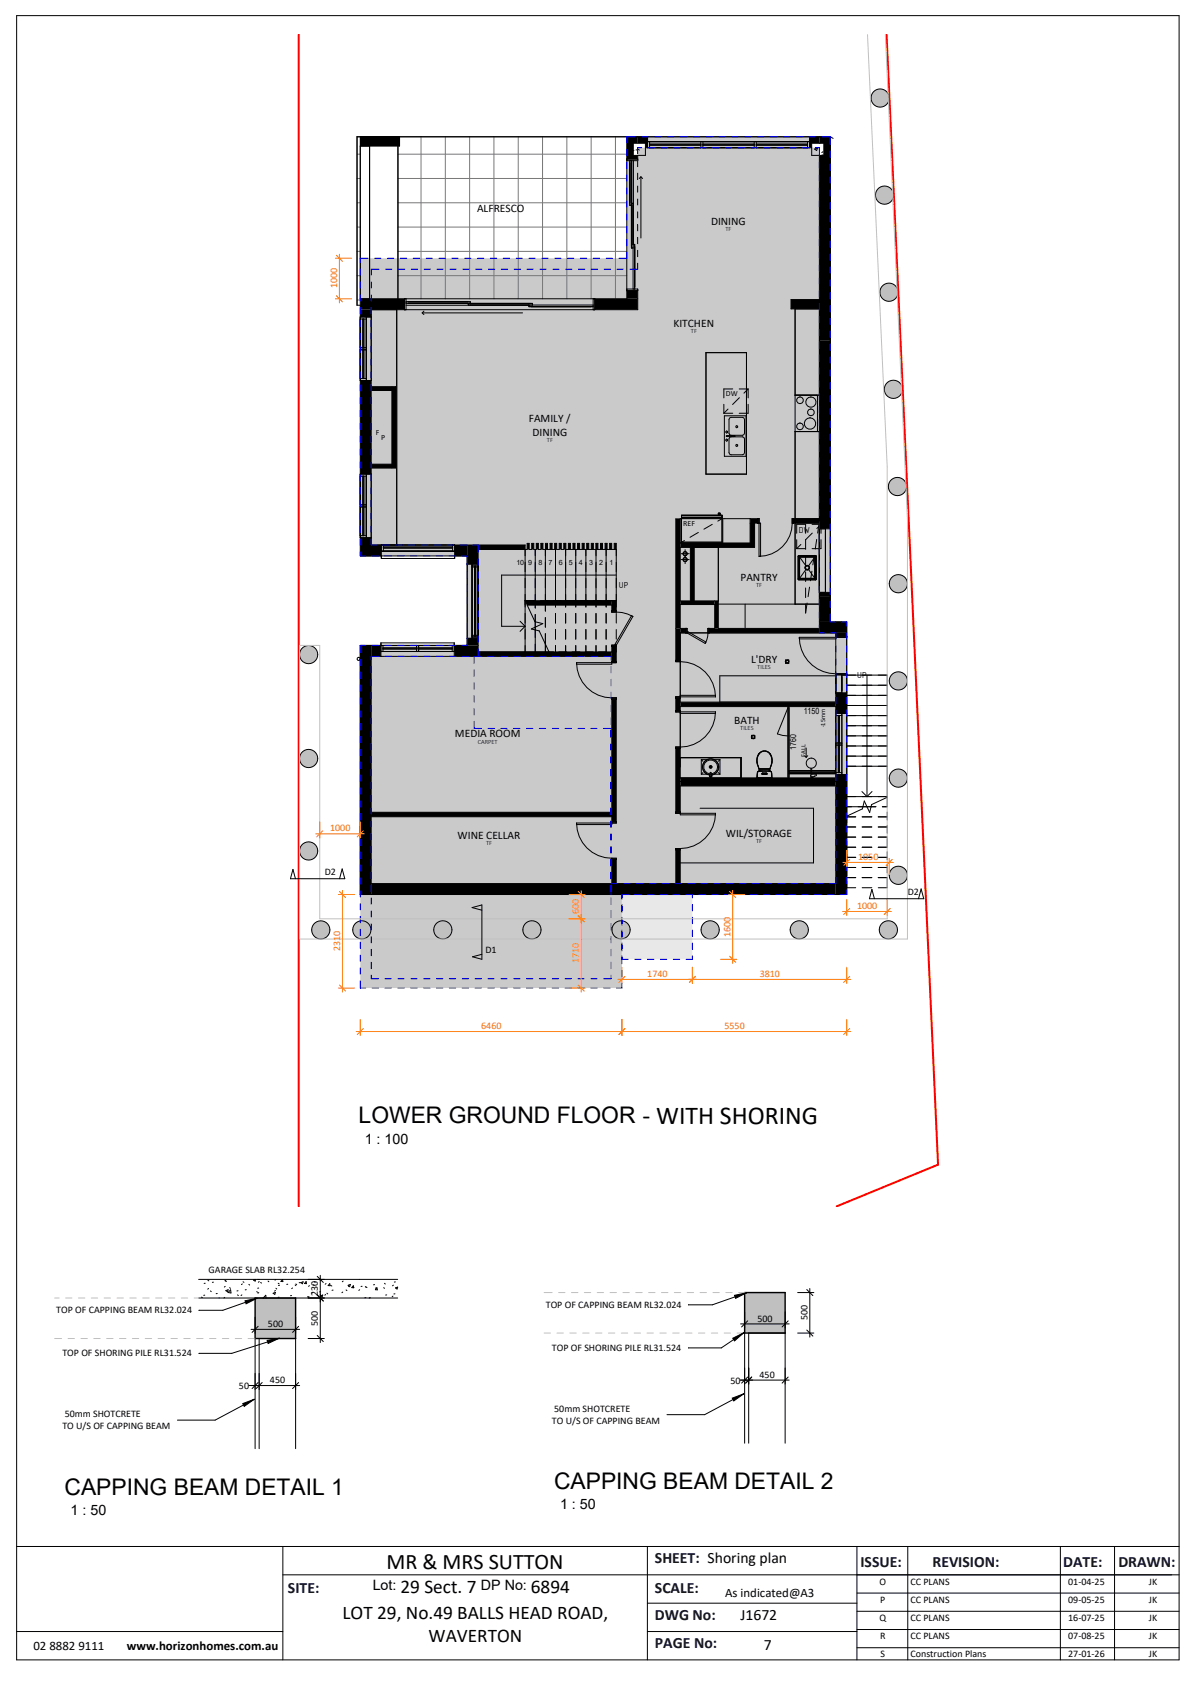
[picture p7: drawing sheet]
<svg xmlns="http://www.w3.org/2000/svg" width="297mm" height="420mm" viewBox="0 0 297 420" stroke-linecap="round" stroke-linejoin="round" font-family="sans-serif">
<defs><g id="words">
<text font-size="6.3" x="158.6" y="277.5">- WITH SHORING</text>
<g font-size="5.6">
<text x="88.5" y="277.4">LOWER GROUND FLOOR</text>
<text x="15.9" y="369">CAPPING BEAM DETAIL 1</text>
<text x="136.8" y="367.7">CAPPING BEAM DETAIL 2</text>
</g>
<text font-size="5.5" x="95.4" y="387.3">MR &amp; MRS SUTTON</text>
<g font-size="4.8">
<text x="98.9" y="393.2">29 Sect. 7</text>
<text x="131.1" y="393.2">6894</text>
<text x="84.6" y="399.7">LOT 29, No.49 BALLS HEAD ROAD,</text>
<text x="105.8" y="405.5">WAVERTON</text>
</g>
<g font-size="3.9" fill="#00182c">
<text x="161.7" y="385.8">SHEET: Shoring plan</text>
<text x="212.4" y="387">ISSUE:</text>
<text x="230.2" y="387">REVISION:</text>
<text x="262.5" y="387">DATE:</text>
<text x="276.1" y="387">DRAWN:</text>
<text x="71.1" y="393.2">SITE:</text>
<text x="161.7" y="393.3">SCALE:</text>
<text x="161.7" y="400.1">DWG No:</text>
<text x="161.7" y="407">PAGE No:</text>
</g>
<g font-size="3.9">
<text x="182.8" y="400.1">J1672</text>
<text x="188.6" y="407.3">7</text>
</g>
<g font-size="3.5">
<text x="90" y="282.4">1 : 100</text>
<text x="17.4" y="374">1 : 50</text>
<text x="138.3" y="372.7">1 : 50</text>
<text x="92" y="392.7">Lot:</text>
<text x="118.7" y="392.7">DP No:</text>
</g>
<g font-size="3.2">
<text x="179" y="394.2">As indicated@A3</text>
<text x="8.3" y="407.5">02 8882 9111</text>
<text x="31.3" y="407.5">www.horizonhomes.com.au</text>
</g>
<g font-size="2.8">
<text x="117.8" y="52.3">ALFRESCO</text>
<text x="175.5" y="55.6">DINING</text>
<text x="166.3" y="80.7">KITCHEN</text>
<text x="130.5" y="104.2">FAMILY /</text>
<text x="131.5" y="107.7">DINING</text>
<text x="182.8" y="143.3">PANTRY</text>
<text x="185.5" y="163.7">L'DRY</text>
<text x="181.3" y="178.7">BATH</text>
<text x="112.3" y="182.1">MEDIA ROOM</text>
<text x="113" y="207.1">WINE CELLAR</text>
<text x="179.2" y="206.7">WIL/STORAGE</text>
</g>
<g font-size="2.5" fill="#ff8000">
<text x="83.2" y="71.2" transform="rotate(-90 83.2 71.2)">1000</text>
<text x="81.5" y="205.3">1000</text>
<text x="211.9" y="212.4">1050</text>
<text x="142.9" y="225.7" transform="rotate(-90 142.9 225.7)">600</text>
<text x="211.6" y="224.5">1000</text>
<text x="180.3" y="231.3" transform="rotate(-90 180.3 231.3)">1600</text>
<text x="84" y="234.8" transform="rotate(-90 84 234.8)">2310</text>
<text x="142.9" y="237.8" transform="rotate(-90 142.9 237.8)">1710</text>
<text x="159.8" y="241.2">1740</text>
<text x="187.6" y="241.2">3810</text>
<text x="118.8" y="254.1">6460</text>
<text x="178.9" y="254.1">5550</text>
</g>
<g font-size="2.5">
<text x="80.2" y="216.1">D2</text>
<text x="224.1" y="221">D2</text>
<text x="119.8" y="235.2">D1</text>
<text x="51.5" y="314.4">GARAGE SLAB RL32.254</text>
<text x="78.5" y="320" transform="rotate(-90 78.5 320)">230</text>
<text x="134.8" y="322.9">TOP OF CAPPING BEAM RL32.024</text>
<text x="13.9" y="324.3">TOP OF CAPPING BEAM RL32.024</text>
<text x="66.2" y="327.7">500</text>
<text x="78.5" y="327.3" transform="rotate(-90 78.5 327.3)">500</text>
<text x="187" y="326.3">500</text>
<text x="199.3" y="326" transform="rotate(-90 199.3 326)">500</text>
<text x="15.4" y="334.9">TOP OF SHORING PILE RL31.524</text>
<text x="136.3" y="333.6">TOP OF SHORING PILE RL31.524</text>
<text x="66.7" y="341.5">450</text>
<text x="180.3" y="341.6">50</text>
<text x="187.5" y="340.2">450</text>
<text x="59" y="343">50</text>
<text x="15.4" y="353">TO U/S OF CAPPING BEAM</text>
<text x="16" y="350">50mm SHOTCRETE</text>
<text x="136.3" y="351.6">TO U/S OF CAPPING BEAM</text>
<text x="136.8" y="348.6">50mm SHOTCRETE</text>
<text x="217.1" y="391.4">O</text>
<text x="217.3" y="395.9">P</text>
<text x="224.8" y="391.4">CC PLANS</text>
<text x="224.8" y="395.9">CC PLANS</text>
<text x="263.7" y="391.4">01-04-25</text>
<text x="263.7" y="395.9">09-05-25</text>
<text x="283.6" y="391.4">JK</text>
<text x="283.6" y="395.9">JK</text>
<text x="217.1" y="400.3">Q</text>
<text x="224.8" y="400.3">CC PLANS</text>
<text x="263.7" y="400.3">16-07-25</text>
<text x="283.6" y="400.3">JK</text>
<text x="217.3" y="404.8">R</text>
<text x="224.8" y="404.8">CC PLANS</text>
<text x="263.7" y="404.8">07-08-25</text>
<text x="283.6" y="404.8">JK</text>
<text x="217.4" y="409.2">S</text>
<text x="224.8" y="409.2">Construction Plans</text>
<text x="263.7" y="409.2">27-01-26</text>
<text x="283.6" y="409.2">JK</text>
</g>
<g font-size="2.3">
<text x="197.2" y="131.7">DW</text>
<text x="152.8" y="145.1">UP</text>
<text x="211.7" y="167.5">UP</text>
</g>
<g font-size="2.1">
<text x="198.4" y="176.3">1150</text>
<text x="196.5" y="185.1" transform="rotate(-90 196.5 185.1)">1760</text>
</g>
<g font-size="1.9">
<text x="179.2" y="97.9">DW</text>
<text x="92.8" y="107.5">F</text>
<text x="94.1" y="108.6">P</text>
<text x="168.7" y="129.9">REF</text>
</g>
<g font-size="1.8">
<text x="127.5" y="139.6">10</text>
<text x="130.4" y="139.6">9</text>
<text x="132.9" y="139.6">8</text>
<text x="135.4" y="139.6">7</text>
<text x="137.9" y="139.6">6</text>
<text x="140.4" y="139.6">5</text>
<text x="142.9" y="139.6">4</text>
<text x="145.4" y="139.6">3</text>
<text x="147.9" y="139.6">2</text>
<text x="150.4" y="139.6">1</text>
</g>
<g font-size="1.6">
<text x="179.1" y="57.1">TF</text>
<text x="170.6" y="82.2">TF</text>
<text x="135" y="109.2">TF</text>
<text x="186.7" y="144.9">TF</text>
<text x="187" y="165.3">TILES</text>
<text x="203.7" y="179.6" transform="rotate(-90 203.7 179.6)">-15mm</text>
<text x="118" y="183.6">CARPET</text>
<text x="182.8" y="180.3">TILES</text>
<text x="198.9" y="186.8" transform="rotate(-90 198.9 186.8)">FALL</text>
<text x="120" y="208.6">TF</text>
<text x="186.7" y="208.2">TF</text>
</g>
</g></defs>
<g fill="#000">
<path d="M91.6 95.5h5.1v.9h-5.1zM96.7 95.5h.9v20h-.9zM118 134.6h11.6v1.1h-11.6zM129.6 148.3h21.4v1.1h-20.8zM166.8 128.1h1.1v27.1h-1.1zM202.3 153.6h6.7v2.7h-6.7zM88.9 159.4h2.7v61.5h-2.7z"/>
<path d="M146.8 73.8v2.7h10.6v-2.7zM88.9 73.8v2.7h10.9v-2.7z"/>
<path d="M115.3 157.6v1.8h2.7v-1.8zM115.3 134.6v4.7h2.7v-4.7z"/>
<path d="M175.1 155.2v1.1h27.2v-1.1zM167.9 155.2v1.1h1.4v-1.1z"/>
<path d="M202.3 146.3v.9h2.7v-.9zM202.3 84.1v46.5h2.7v-46.5z"/>
<path d="M202.3 147.2v6.4h2.7v-6.4zM202.3 33.8v1.6h1.1v3h-1.1v45.7h2.7v-50.3z"/>
<path d="M91.6 159.4v2.7h2.4v-2.7zM112.1 159.4v2.7h5.9v-2.7z"/>
<path d="M151 212.2v6h1.1v-6zM151 172.6v30.3h1.1v-30.3zM151 159.6v3.7h1.1v-3.7zM151 148.3v2.5h1.1v-2.5z"/>
<path d="M166.8 209.8v8.4h1.1v-8.4zM166.8 184.8v15.7h1.1v-15.7zM166.8 172.4v3.1h1.1v-3.1zM166.8 155.2v7.9h1.1v-7.9z"/>
<path d="M206.3 191.3v29.6h2.7v-29.6zM206.3 171.1v5.1h2.7v-5.1zM206.3 156.3v.8h2.7v-.8z"/>
</g>
<path d="M88.1 33.8v41.6h.8v-41.6zM98.6 33.8v2.3h-.4v27.7h56.5v-30z" fill="#fff"/>
<g fill="#000">
<path d="M88.9 33.8h9.7v2.3h-9.7zM195.3 74h7v2.3h-7zM91.6 114.6h5.1v.9h-5.1zM130.1 134.2h.5v1.5h-.5zM131.3 134.2h.5v1.5h-.5zM132.4 134.2h.5v1.5h-.5zM133.5 134.2h.5v1.5h-.5zM134.7 134.2h.5v1.5h-.5zM135.8 134.2h.5v1.5h-.5zM136.9 134.2h.5v1.5h-.5zM138.1 134.2h.5v1.5h-.5zM139.2 134.2h.5v1.5h-.5z"/>
<path d="M140.3 134.2h.5v1.5h-.5zM141.5 134.2h.5v1.5h-.5zM142.6 134.2h.5v1.5h-.5zM143.7 134.2h.5v1.5h-.5zM144.9 134.2h.5v1.5h-.5zM146 134.2h.5v1.5h-.5zM147.1 134.2h.5v1.5h-.5zM148.2 134.2h.5v1.5h-.5zM149.4 134.2h.5v1.5h-.5zM150.5 134.2h.5v1.5h-.5zM151.6 134.2h.5v1.5h-.5zM167.9 134.1h18.4v1.1h-18.4z"/>
<path d="M185.2 129.2h1.1v4.9h-1.1zM201 128.1h1.3v1.1h-1.3zM167.9 148.4h8.5v.9h-8.5zM170.4 135.2h.9v13.2h-.9zM176.4 148.4h.9v6.8h-.9zM118 161h33v1.1h-33zM167.9 173.4h38.4v1.1h-38.4zM167.9 193h38.4v1.1h-38.4zM167.9 192.1h38.4v.9h-38.4zM91.6 200.6h59.4v1.1h-59.4zM91.6 218.2h114.7v2.7h-114.7z"/>
<path d="M199.9 33.8v2.7h.5v-1.1h1.9v-1.6zM157.4 33.8v1.6h1.9v1.1h.6v-2.7z"/>
<path d="M154.7 71.8v2h2.7v-2zM154.7 33.8v5.5h2.7v-.9h-1.1v-3h1.1v-1.6z"/>
<path d="M88.9 134.6v2.7h5.2v-2.7zM112.2 134.6v2.7h3.1v-2.7z"/>
<path d="M88.9 132.8v1.8h2.7v-1.8zM88.9 94v23.1h2.7v-23.1zM88.9 76.5v1.8h2.7v-1.8z"/>
<path d="M185.2 128.1v1.1h1.9v-1.1zM195.9 128.1v1.1h5.1v-1.1z"/>
</g>
<g fill="#c0c0c0">
<circle cx="219.3" cy="229.6" r="2.25"/>
<circle cx="197.3" cy="229.6" r="2.25"/>
<circle cx="175.3" cy="229.6" r="2.25"/>
<circle cx="153.3" cy="229.6" r="2.25"/>
<circle cx="131.3" cy="229.6" r="2.25"/>
<circle cx="109.3" cy="229.6" r="2.25"/>
<circle cx="89.3" cy="229.6" r="2.25"/>
<circle cx="221.8" cy="216.1" r="2.25"/>
<circle cx="221.8" cy="192.1" r="2.25"/>
<circle cx="221.8" cy="168.1" r="2.25"/>
<circle cx="221.8" cy="144.1" r="2.25"/>
<circle cx="221.6" cy="120.1" r="2.25"/>
<circle cx="220.6" cy="96.1" r="2.25"/>
<circle cx="219.5" cy="72.2" r="2.25"/>
<circle cx="218.4" cy="48.2" r="2.25"/>
<circle cx="217.3" cy="24.2" r="2.25"/>
<circle cx="79.2" cy="229.6" r="2.25"/>
<circle cx="76.2" cy="210.1" r="2.25"/>
<circle cx="76.2" cy="187.3" r="2.25"/>
<circle cx="76.2" cy="161.6" r="2.25"/>
</g>
<path d="M88.9 220.9v6.5a2.24 2.24 0 0 1 2.7 2.2 2.24 2.24 0 0 1-2.7 2.2v12.2h64.6v-12.2a2.24 2.24 0 0 1-2.4-2.2 2.24 2.24 0 0 1 2.4-2.2v-6.5zM129.1 229.6a2.25 2.25 0 0 1 4.5 0 2.25 2.25 0 0 1-4.5 0zM107.1 229.6a2.25 2.25 0 0 1 4.5 0 2.25 2.25 0 0 1-4.5 0zM88.9 63.8v10h10.9v2.7h-8.2v1.8h-2.7v15.7h2.7v1.5h6v20h-6v1.6h-2.7v15.7h2.7v1.8h2.5v2.7h18.1v-2.7h17.4v1.1h-11.6v3.6h-2.7v18.3h2.7v3.4h33v-1.4h1.1v3.7h-1.1v-1.2h-38.9v-2.7h-18.1v2.7h-2.4v38.5h59.4v-28h1.1v30.3h-1.1v-1.2h-59.4v16.5h59.4v-6h1.1v6h14.7v-8.4h1.1v8.4h38.4v-24.1h-38.4v6.4h-1.1v-15.7h1.1v7.3h38.4v-.8h2.7v-15.1h-2.7v-1.7h-38.4v1h-1.1v-3.1h1.1v1h38.4v-2.3h2.7v-14h-2.7v-.8h-31.2v-1.1h1.3v-5.9h-8.5v5.9h1.4v1.1h-1.4v6.8h-1.1v-35h1.1v6h17.3v-6h1.9v1.1h-.8v6h-15v13.2h6v6.8h25v-8.9h2.7v-15.7h-2.7v-1.4h-6.4v-1.1h6.4v-51.8h-7v-2.3h7v-37.5h-2.4v-2.7h-40v2.7h-2.5v2.8h-2.7v24.5zM129.6 148.3h22.5v2.5h-1.1v-1.4h-21.4zM167.9 135.2v13.2h2.5v-13.2zM149.4 134.2h.5v1.5h-.5zM136.9 134.2h.5v1.5h-.5zM138.1 134.2h.5v1.5h-.5zM139.2 134.2h.5v1.5h-.5zM151.6 134.2h.5v1.5h-.5zM140.3 134.2h.5v1.5h-.5zM150.5 134.2h.5v1.5h-.5zM141.5 134.2h.5v1.5h-.5zM134.7 134.2h.5v1.5h-.5zM135.8 134.2h.5v1.5h-.5zM142.6 134.2h.5v1.5h-.5zM143.7 134.2h.5v1.5h-.5zM130.1 134.2h.5v1.5h-.5zM133.5 134.2h.5v1.5h-.5zM132.4 134.2h.5v1.5h-.5zM131.3 134.2h.5v1.5h-.5zM148.2 134.2h.5v1.5h-.5zM147.1 134.2h.5v1.5h-.5zM146 134.2h.5v1.5h-.5zM144.9 134.2h.5v1.5h-.5zM91.6 96.4v18.2h5.1v-18.2zM146.8 73.8h7.9v-2h2.7v4.7h-10.6z" fill="#cacaca"/>
<path d="M153.5 220.9h17.4v16h-17.4v-5.1a2.23 2.23 0 0 0 2.1-2.2 2.23 2.23 0 0 0-2.1-2.2z" fill="#e8e8e8"/>
<g fill="none" stroke="#787878" stroke-width=".25">
<path d="M88.1 38.1h.8M98.2 38.1h56.5M103.9 33.8v40M109.9 33.8v40M115.9 33.8v40M121.9 33.8v40M127.9 33.8v40M133.9 33.8v40M139.9 33.8v40M145.9 33.8v40M151.9 33.8v40M88.1 44.1h.8"/>
<path d="M88.1 50.1h.8M88.1 56.1h.8M98.2 44.1h56.5M98.2 50.1h56.5M98.2 56.1h56.5M88.1 62.1h.8M88.1 68.1h.8M88.1 74.1h.8M98.2 62.1h56.5M98.2 68.1h56.5"/>
</g>
<g fill="none" stroke="#000" stroke-width=".25">
<path d="M88.9 33.8v103.5h26.4v22.1h-26.4v61.5h120.1v-67.3h-4v-119.8M91.2 36.1v37.7M98.2 36.1v37.7M98.6 33.8v2.3h-9.7M154.7 33.8v40h-65.8M154.7 39.3h2.7M155.5 39.7v11h.4M155.9 39.7v21.5h.4M156.3 35.4h3v3h-3zM156.3 39.7v20.7M156.5 37.1l-.2 .1M157.3 37h-.3"/>
<path d="M157.4 38.4v1.3h-2.7M157.6 36.9l.2 .2M159.3 36.5h41.1M159.9 33.8v2.7M159.9 35h40M160.4 35.6h12.6M160.4 35.8h12.6M160.4 35v1.5M173 35v1.5M173.5 35.6h12.7M173.5 35.8h12.7M173.5 35v1.5"/>
<path d="M186.2 35v1.5M186.7 35.6h12.7M186.7 35v1.5M186.7 35.8h12.7M199.4 35v1.5M199.9 33.8v2.7M200.4 35.4h3v3h-3zM201.1 36.8l.7-.3-.2 .7zM202.3 38.4v35.6h-7v2.3h7v51.8h-6.7v1.1M202.4 35.4h.1M203.1 37.5l-.2 .2M203.2 38.3h-.3"/>
<path d="M205 33.8h-116.9v41.6h.8M205 33.8l.7 .4M155.9 50.2h.4v21.2M158.2 43.7v15.1M158.2 43.7l-.4 .4M158.2 43.7l.5 .4M88.9 78.3h2.7M88.9 78.8h1.5M89.6 78.8v14.7M89.8 78.8v14.7M90.4 78.3v15.7M97.9 76.5v58.1"/>
<path d="M99.8 73.8v2.7M100.2 75.4h30.4M100.2 74.9h31.3v.4M100.2 74.5h15.9v.4M100.2 73.8v2.7M104.2 77.3h24.8M104.2 77.3l.5 .4M104.7 76.8l-.5 .5M115.6 74.9v.4h30.8M130.6 75.3v.4h15.8M146.4 73.8v2.7M146.8 73.8v2.7"/>
<path d="M154.7 71.4h2.7v5.1h-65.8v19h6v20h-6v19.1h38v26.4M154.7 71.8h2.7M156.3 60.4h.4v11M196.3 76.3v51.8M88.9 94h2.7M88.9 93.5h1.5M88.9 85.9h1.5M88.9 86.4h1.5M91.6 96.4h5.1v18.2h-5.1zM174.3 87.1h10v30h-10zM178.7 99.8v2.2M180.9 96h-2.2v2.2"/>
<path d="M182.5 96h2.2M182.5 98.2l-1.6 1.7M184.7 99.8v2.2h-2.2M184.7 96v2.2M184.7 96l-1 1.1M196.3 97.5l5.5 .1v8.8l-.1 .1M196.3 97.6h6M88.9 117.1h2.7M88.9 117.6h1.5M89.6 117.6v14.7M89.8 117.6v14.7M90.4 117.1v15.7"/>
<path d="M178.7 102h2.2M178.8 102.7h5.4v10h-5.4zM179.2 106.5l.2-.1 .2 .1v.3l-.2 .1-.2-.1zM179.2 108.5l.2-.1 .2 .1v.3l-.2 .1-.2-.1zM179.4 107.5l2.1 .2-2.1 .1-.1-.1zM179.7 101l-1 1M180.1 108l.4-.1h2.8l.4 .1 .1 .4v3.4l-.1 .3-.4 .2h-2.8l-.4-.2-.1-.3v-3.4zM180.1 103.2l.4-.2h2.8l.4 .2 .1 .4v3.4l-.1 .3-.4 .2h-2.8l-.4-.2-.1-.3v-3.4zM181.7 105.2l.2-.1 .2 .1v.3l-.2 .1-.2-.1zM181.7 109.9l.2-.2 .2 .2v.2l-.2 .1-.2-.1zM196.3 106.5l6 .1M88.9 132.8h2.7"/>
<path d="M88.9 132.3h1.5M88.9 124.7h1.5M88.9 125.2h1.5M94.1 134.6v3.3h18.1v-3.3M94.1 136.2h18.1M94.1 136.1h18.1M94.6 135.1h17.1M94.6 134.6v1.5M94.6 135.3h17.1M111.7 134.6v1.5M115.3 139.3h2.7M116.5 139.5h1.5"/>
<path d="M116.5 139.3v18.3M116.5 139.8h1.5M117.2 139.8v17.3M117.4 139.8v17.3M132.1 135.7v14.4M134.7 135.7h-.7v-1.5h-.5v1.5h-.6v-1.5h-.5v1.5h-.6v-1.5h-.5v1.5h-.7v-1.5h-.5v1.5h-12.1v25.3h34.1M134.9 135.7h2.2v14.2M135.2 135.7v-1.5h-.5l-.1 16.7M135.8 135.7v-1.5h.5v1.5M136.9 135.7v-1.5h.5v1.5h.7v-1.5h.5v1.5h.6v-1.5h.5l-.1 15.7M139.7 135.7h12.4M140.3 135.7v-1.5h.5v1.5"/>
<path d="M141.5 135.7v-1.5h.5v1.5M142.1 135.7v14.2M142.6 135.7v-1.5h.5v1.5M143.7 135.7v-1.5h.5v1.5M144.6 135.7v14.2M144.9 135.7v-1.5h.5v1.5M146 135.7v-1.5h.5v1.5M147.6 135.7v-1.5h-.5v15.7M148.2 135.7v-1.5h.5v1.5M149.4 135.7v-1.5h.5v1.5M149.6 135.7v14.2M150.5 135.7v-1.5h.5v1.5"/>
<path d="M151.6 135.7v-1.5h.5v16.9M167.9 134.1v-6h-1.1v35.3a8.8 8.8 0 0 1 9.8 8.7M167.9 135.2h2.5v13.2h-2.5zM167.9 128.1h19.5v9.3M168.1 136.7h2M168.1 138.2h2M168.3 127.2h10v.6h-10zM168.3 127.9h10v6h-10zM169 133.5l-1.1 .6M169.1 135.7v3.5M172.4 131.5l-2 1.2M175.8 129.5l-2 1.2"/>
<path d="M177.4 127.2v-.5h.3v.5M178.3 128.1l-1.1 .6M178.4 128.1v6M185.2 128.1v6h-17.3M187.1 128.1v1.1M187.4 137.4h.4v-8.2h-1.5v6h-15v13.2h6M195.6 129.2a8.2 8.2 0 0 1-8.2 8.2M195.6 129.2h6.7v26h-25v-20M195.9 128.1v1.1M196.3 129.2v20M196.7 133.3v2.2M196.7 135.5h2.2"/>
<path d="M197.3 137.5v5.3M197.3 137.5h.1M197.3 137.5h4M197.4 137.4l-.1 .1M197.4 137.4h-.1M197.4 137.4v5.5M197.4 137.5h.1M197.4 137.4h3.8M197.7 134.4l-1 1.1M198.9 129.5v2.2M198.9 133.3v2.4M198.9 137.2v2.4"/>
<path d="M198.9 129.5h-2.2v2.2M199 139.7l-1.6-2.2v5.3l1.6-2.2M199.6 139.7l1.6-2.2v5.3l-1.6-2.2M200.5 129.5h2.2M200.5 131.6l-1.6 1.7M201 137.1l-.3 2.4M201.2 137.4l.1 .1M201.2 137.4h.1M201.2 137.4v5.5M201.3 137.5h.1M201.3 137.5v5.3M201.3 137.2l.2 .2"/>
<path d="M201.3 137.2l-4.2 .1-.1 5.7M201.5 137.4v5.6M201.6 133.2l-.3 2.4M202.2 129.2l-.3 2.4M202.3 130.6h2.7M202.7 133.3v2.2h-2.2M202.7 129.5v2.2M202.7 129.5l-1 1M203.8 130.6v15.7M94.5 160h17.1M94.5 159.4v1.5M102.8 159.4v1.5"/>
<path d="M103.3 159.4v1.5M111.6 159.4v1.5M115.3 157.6h2.7M116.5 157.4h1.5M116.5 140h1.5M116.5 157.1h1.5M116.5 156.9h1.5M128.4 153.4l1.2 1.2M129.6 154.6l-1.2 1.3M130.2 149.4h20.8v1.7h1.1M132.1 151.7v9.3M134.6 152.5v2.4"/>
<path d="M134.6 156.5v4.5M137.1 151.5v2.3M137.1 155.4v2.4M137.1 159.4v1.6M139.6 151.5v2.3M139.6 155.4v2.4M139.6 159.4v1.6M142.1 151.5v2.3M142.1 155.4v2.4M142.1 159.4v1.6M144.6 151.5v2.3M144.6 155.4v2.4"/>
<path d="M144.6 159.4v1.6M147.1 151.5v2.3M147.1 155.4v2.4M147.1 159.4v1.6M149.6 151.5v2.3M149.6 155.4v2.4M149.6 159.4v1.6M151 159.6h1.1M151 150.8h1.1M152.1 151.1l1.5 .1 1.3 .4 1.3 .6M152.1 151.5v2.3M152.1 155.4v2.4"/>
<path d="M152.1 159.3v4.3h-9.8M152.1 148.3h-22.5l2.5 5.2 1.9 .5-2.8 1.3 1.9 .5 2.4 5.2M152.1 159.3h-1.1v1.7M152.1 142h-28.3v12.6h5.8M156.2 152.2l-.3-.2-4.1 7.1 .3 .2M156.2 152.2l-4.1 7.1M167.9 156.3h38.4v17.1h-38.4zM169.3 155.2v1.1M169.6 156.3v-1.1h-1.7v-5.9h8.5v5.9h-1.6a6.2 6.2 0 0 1-.7 3.7M169.6 156.3l.2-.4 4.5 2.6-.2 .4M169.6 156.3l4.5 2.6M175.1 155.2v1.1"/>
<path d="M177.3 149.2h25M184 149.2v5.8M197 143l.2 .2M197.2 143.2h4.1M197.3 142.8l.1 .1M197.3 142.8v.1M197.3 142.8h.1M197.3 142.8h4M197.3 157.4a9 9 0 0 0 9 9h2.7M197.3 157.4v.3h9M197.3 157.4h11.7M197.3 142.9h.1"/>
<path d="M197.4 142.9h3.8M198.9 141.2v2.4M198.9 145.2v2.4M199.3 148.9l-.4 2.5v-2.3M199.9 145l-.4 2.3M200.4 141l-.3 2.4M201.2 142.9h.1M201.2 142.8h.1M201.3 142.9h-.1M201.3 142.8l-.1 .1M201.3 142.8v.1M201.5 143l-.2 .2"/>
<path d="M202.3 146.3h2.7M206.3 157.1h2.7M88.2 162.4l.3-.1 .4 .1v.4l-.2 .3h-.3l-.2-.3zM94 162.1v-3.4h18.1v3.4M94 160.9h18.1M94.5 160.2h17.1M142.3 163.6a8.7 8.7 0 0 0 8.7 8.7M142.3 163.6v.4h8.7v-1.9h-59.4v38.5h59.4v-28.3M151 172.3h1.1v30.9h-9.8M151 172.6h1.1M151 163.3h1.1M166.8 172.4h1.1"/>
<path d="M166.8 175.5h1.1M166.8 163.1h1.1M167.9 174.5h38.4v17.6h-38.4zM167.9 171.7h8.7v.4M176.6 175.8a8.8 8.8 0 0 1-9.8 8.7v16.3h9.8M176.6 175.8v.3h-8.7M176.6 172.1h-9.8v3.7h9.8M193.8 163.4h.2M193.9 163h.8v.8h-.8zM194 163.7v-.7h.7v.7M194.3 162.9v.2M194.3 163.7v.2"/>
<path d="M194.5 174.7l-2.6 6.5 1.3 .4 1.3 .1M194.5 174.5v17.6M194.6 163.1h-.6v.6h.6M194.6 163.4h.2M194.8 174.5v17.6M206.3 176.2h2.7M206.3 171.1h2.7M206.3 166.7h2.7M206.3 166.9h-28.6v6.5M206.3 166.6h1.5v4.5M206.3 176.7h1.5M207 176.7v14.1"/>
<path d="M207.2 176.7v14.1M207.8 176.2v15.1M209 166.7h10v32.5M209 179.2h10M209 176.7h10M209 174.2h10M209 171.7h10M209 169.2h10M214 166.7v30M166.8 184.8h1.1M167.9 193h38.4M167.9 187.1h15v5"/>
<path d="M172.8 199.6h28v13.5h-32.9M173.1 187.6l.5 .4M173.1 191.2h1.4M173.1 187.6v3.6M173.1 187.6h1.4M173.6 190.8l-.5 .4M175.1 189.2l.3-.2 .3 .1 .1 .3-.1 .2-.3 .1-.3-.2zM175.2 191.6h.1M175.2 191.5h.1M175.2 191.4v.1M175.2 191.4v.3l.2 .2M175.2 191.4h.1"/>
<path d="M175.2 191.8h.1M175.3 191.7v.1M175.3 191.4a2.02 2.02 0 0 1-1.6-3.1 2.02 2.02 0 0 1 3.5 0 2.02 2.02 0 0 1-1.6 3.1M175.3 189.2h.3l.1 .2-.1 .2h-.3l-.1-.2zM175.3 191.4l.1-.7 .2 .7M175.3 191.4l-.1 .3 .2 .1M175.3 191.3a1.96 1.96 0 0 1-1.5-3 1.96 1.96 0 0 1 3.3 0 1.96 1.96 0 0 1-1.5 3M175.3 189.2h.3v.4l-.4-.2zM175.4 191.8v.1M175.5 191.8l-.1 .1M175.6 191.4l.1 .3-.3 .1M175.6 191a1.71 1.71 0 0 0 1.3-2.4 1.71 1.71 0 0 0-2.7-.5 1.71 1.71 0 0 0 .4 2.8l.7 .2"/>
<path d="M175.6 191.7v.1M175.6 191.8h.1M175.6 191.4h.1M175.7 191.4v.2l-.3 .3M175.7 191.4v.1M175.7 191.5h.1M175.7 191.6h.1M176.3 191.2h1.4M176.3 187.6h1.4M177.3 190.8l.4 .4M177.7 187.6l-.4 .4M177.7 187.6v3.6"/>
<path d="M185.4 182h.2M185.5 181.6h.8v.8h-.8zM185.6 181.6h.7v.7h-.7zM185.6 181.7v.6h.6M185.9 181.5v.2M185.9 182.3v.2M186.2 182h.2M186.9 188.1l.1 .6M186.9 191.8v.3M186.9 192.1h.4M187 188.7l.4 1.2M187 190.8l-.1 1.3"/>
<path d="M187 190.6v.2M187.1 190.6l-.1 .1M187.4 190.4l-.4 .4M187.4 190.4h2.7M187.4 190.4l-.4 .2M187.4 186.1a1.68 1.68 0 0 1 2.7 0M187.4 186.1l-.4 .8-.2 .9 .2 .9M187.4 186.1a2.78 2.78 0 0 0-.4 2.6M187.4 186.1l-.3 .4M187.4 189.9h2.7h-.2M187.4 189.9h.2M187.5 189.9v.5"/>
<path d="M187.5 186l-.1 .1M188.1 185.5h.1M188.2 191h.1M188.2 190.4h-.8M188.3 191.2l-.2-.1 .2-.2h.9l.2 .2-.2 .1M188.3 191.2v-.3l.3 .1v.2M188.3 191.2h.9M188.7 185.5a2.19 2.19 0 0 0-1.7 3.1M188.9 185.5a2.18 2.18 0 0 1 1.5 3.1M188.9 191.2v-.3l.4 .1-.1 .2M189.3 191h.1M190 186l.1 .1"/>
<path d="M190.1 186.1l.4 .8 .1 .9-.1 .9M190.1 186.1a2.78 2.78 0 0 1 .4 2.6M190.1 186.1l.3 .4M190.1 190.4l.4 .4M190.1 190.4l.1 .1M190.2 192.1h.4M190.3 190.5l.2 .3M190.5 190.8l.1 1.3M190.5 190.8v.2M190.5 188.7l-.6 1.7M190.6 188.1l-.1 .6M194.8 190.3h5.4"/>
<path d="M194.8 191.1h5.4M194.9 190.8h5.3M194.9 190.4v.6h5.3M198.6 186.6l.4 .4M199 184.7v2.3M199.4 186.6l-.4 .4M200.2 190.3h-5.4v.7h5.4M200.3 191.8h.1M200.3 191.8l-.1 .3M200.4 190.8h5.8M200.4 190.3h5.9v.8h-5.9M200.4 191h5.8"/>
<path d="M201.1 191.7l-.5 .1 .1 .3M201.1 191.6a.32 .32 0 0 0 .4-.3 .32 .32 0 0 0-.5-.2l-.6 .1v-1.5a1.25 1.25 0 0 0 1-1.9 1.25 1.25 0 0 0-2.2 0 1.25 1.25 0 0 0 1 1.9l-.1 1.9 .2 .2M201.1 191.6v.1M206.2 190.4v.6h-5.8M206.2 190.3l-5.8 .1M206.3 190.8h1.5M206.3 191.3h2.7M206.3 183.5h1.5M206.3 184h1.5M209 196.7h10M209 189.2h10M209 199.2h7.3"/>
<path d="M209 186.7h10M209 184.2h10M209 181.7h10M212.8 195.4l1.2 1.3M215.3 195.4l-1.3 1.3M217.8 199.2h1.2M219 196.9l-3.8 1.8-.5 1.9-1.3-2.8-.5 1.9-3.9 1.8M142.3 203.2a8.7 8.7 0 0 0 8.7 8.7M142.3 203.2v.4h8.7v-1.9h-59.4v16.5h59.4v-6.3M151 212.2h1.1M151 202.9h1.1M166.8 209.8h1.1"/>
<path d="M166.8 200.5h1.1M167.9 209.5h-1.1v8.7h-14.7v-6.3h-1.1M176.6 200.8a8.7 8.7 0 0 1-8.7 8.7M176.6 200.8v.4h-8.7v-7.1h38.4v24.1h-38.4v-8.7M209 219.2h2.3M209 216.7h2.3M209 214.2h2.3M209 211.7h2.3M209 209.2h2.3M209 206.7h2.3M209 204.2h2.3M209 201.7h2.3"/>
<path d="M212.9 219.2h2.3M212.9 216.7h2.3M212.9 214.2h2.3M212.9 211.7h2.3M212.9 209.2h2.3M212.9 206.7h2.3M212.9 204.2h2.3M212.9 201.7h2.3M216.8 216.7h2.2M216.8 214.2h2.2M216.8 211.7h2.2M216.8 209.2h2.2"/>
<path d="M216.8 206.7h2.2M216.8 204.2h2.2M216.8 201.7h2.2M219 200.5v2M219 203.8v1.9M219 207v2M219 210.3v2M219 213.6v1.9M219 216.8v2.4h-2.2"/>
<circle cx="217.3" cy="24.2" r="2.25"/>
<circle cx="218.4" cy="48.2" r="2.25"/>
<circle cx="219.5" cy="72.2" r="2.25"/>
<circle cx="197.5" cy="98.8" r=".84"/>
<circle cx="200.2" cy="99.3" r="1.27"/>
<circle cx="220.6" cy="96.1" r="2.25"/>
<circle cx="197.5" cy="105.3" r=".84"/>
<circle cx="200" cy="104.6" r="1.41"/>
<circle cx="200.2" cy="101.8" r=".84"/>
<circle cx="169.1" cy="136.7" r=".5"/>
<circle cx="169.1" cy="138.2" r=".5"/>
<circle cx="221.6" cy="120.1" r="2.25"/>
<circle cx="199.3" cy="140.2" r=".57"/>
<circle cx="199.3" cy="140.2" r=".45"/>
<circle cx="199.3" cy="140.2" r=".55"/>
<circle cx="221.8" cy="144.1" r="2.25"/>
<circle cx="76.2" cy="161.6" r="2.25"/>
<circle cx="221.8" cy="168.1" r="2.25"/>
<circle cx="76.2" cy="187.3" r="2.25"/>
<circle cx="221.8" cy="192.1" r="2.25"/>
<circle cx="76.2" cy="210.1" r="2.25"/>
<circle cx="221.8" cy="216.1" r="2.25"/>
<circle cx="79.2" cy="229.6" r="2.25"/>
<circle cx="89.3" cy="229.6" r="2.25"/>
<circle cx="109.3" cy="229.6" r="2.25"/>
<circle cx="131.3" cy="229.6" r="2.25"/>
<circle cx="153.3" cy="229.6" r="2.25"/>
<circle cx="175.3" cy="229.6" r="2.25"/>
<circle cx="197.3" cy="229.6" r="2.25"/>
<circle cx="219.3" cy="229.6" r="2.25"/>
</g>
<g fill="none" stroke="#00f" stroke-width=".25">
<path d="M154.7 36.9v1.6M156.8 33.8h-2.1v1.5M157.4 39.6v1.6M158.4 33.8h1.6M158.4 36.5h-1v1.5M160 36.5h1.6M161.6 33.8h1.6M163.2 36.5h1.6M164.8 33.8h1.6M166.4 36.5h1.6M168 33.8h1.5M169.5 36.5h1.6"/>
<path d="M171.1 33.8h1.6M172.7 36.5h1.6M174.3 33.8h1.6M175.9 36.5h1.6M177.5 33.8h1.6M179.1 36.5h1.6M180.7 33.8h1.5M182.2 36.5h1.6M183.8 33.8h1.6M185.4 36.5h1.6M187 33.8h1.6M188.6 36.5h1.6"/>
<path d="M190.2 33.8h1.6M191.8 36.5h1.6M193.4 33.8h1.5M194.9 36.5h1.6M196.5 33.8h1.6M198.1 36.5h1.6M199.7 33.8h1.6M201.3 36.5h1v1.9M202.9 33.8h2.1v1.9M205 37.3v1.6M154.7 40v1.6M154.7 43.2v1.6"/>
<path d="M154.7 46.4v1.6M154.7 49.6v1.6M154.7 52.7v1.6M154.7 55.9v1.6M154.7 59.1v1.6M157.4 42.7v1.6M157.4 45.9v1.6M157.4 49.1v1.6M157.4 52.3v1.6M157.4 55.4v1.6M157.4 58.6v1.6M202.3 40v1.6"/>
<path d="M202.3 43.2v1.6M202.3 46.4v1.6M202.3 49.5v1.6M202.3 52.7v1.6M202.3 55.9v1.6M202.3 59.1v1.6M205 40.5v1.6M205 43.7v1.6M205 46.8v1.6M205 50v1.6M205 53.2v1.6M205 56.4v1.6"/>
<path d="M205 59.5v1.6M88.9 66.4v1.6M88.9 69.6v1.6M88.9 72.7v1.6M88.9 75.9v1.6M88.9 79.1v1.6M90.9 63.8h-2v1M91.6 69.6v1.6M91.6 72.7v1.6M91.6 75.9v1.6M91.6 79.1v1.6M92.5 63.8h1.6"/>
<path d="M93.6 66.5h-2v1.5M95.2 66.5h1.6M95.7 63.8h1.5M98.4 66.5h1.5M98.8 63.8h1.6M101.5 66.5h1.6M102 63.8h1.6M104.7 66.5h1.6M105.2 63.8h1.6M107.9 66.5h1.6M108.4 63.8h1.5M111.1 66.5h1.5"/>
<path d="M111.5 63.8h1.6M114.2 66.5h1.6M114.7 63.8h1.6M117.4 66.5h1.6M117.9 63.8h1.6M120.6 66.5h1.6M121.1 63.8h1.5M123.8 66.5h1.5M124.2 63.8h1.6M126.9 66.5h1.6M127.4 63.8h1.6M130.1 66.5h1.6"/>
<path d="M130.6 63.8h1.6M133.3 66.5h1.6M133.8 63.8h1.5M136.5 66.5h1.5M136.9 63.8h1.6M139.6 66.5h1.6M140.1 63.8h1.6M142.8 66.5h1.6M143.3 63.8h1.6M146 66.5h1.6M146.4 63.8h1.6M149.1 66.5h1.6"/>
<path d="M149.6 63.8h1.6M152.3 66.5h1.6M154.7 62.3v1.5h-1.9M157.4 61.8v1.6M157.4 65v1.5h-1.9M202.3 62.2v1.6M202.3 65.4v1.6M202.3 68.6v1.6M202.3 71.8v1.6M202.3 74.9v1.6M202.3 78.1v1.6M205 62.7v1.6"/>
<path d="M205 65.9v1.6M205 69.1v1.6M205 72.2v1.6M205 75.4v1.6M205 78.6v1.6M88.9 82.3v1.6M88.9 85.4v1.6M88.9 88.6v1.6M88.9 91.8v1.6M88.9 95v1.6M88.9 98.1v1.6M91.6 82.3v1.6"/>
<path d="M91.6 85.4v1.6M91.6 88.6v1.6M91.6 91.8v1.6M91.6 95v1.6M91.6 98.1v1.6M202.3 81.3v1.6M202.3 84.5v1.6M202.3 87.6v1.6M202.3 90.8v1.6M202.3 94v1.6M202.3 97.2v1.6M205 81.8v1.6"/>
<path d="M205 84.9v1.6M205 88.1v1.6M205 91.3v1.6M205 94.5v1.6M205 97.6v1.6M88.9 101.3v1.6M88.9 104.5v1.6M88.9 107.7v1.5M88.9 110.8v1.6M88.9 114v1.6M88.9 117.2v1.6M91.6 101.3v1.6"/>
<path d="M91.6 104.5v1.6M91.6 107.7v1.5M91.6 110.8v1.6M91.6 114v1.6M91.6 117.2v1.6M202.3 100.3v1.6M202.3 103.5v1.6M202.3 106.7v1.6M202.3 109.9v1.5M202.3 113v1.6M202.3 116.2v1.6M202.3 119.4v1.6"/>
<path d="M205 100.8v1.6M205 104v1.6M205 107.2v1.5M205 110.3v1.6M205 113.5v1.6M205 116.7v1.6M205 119.9v1.5M88.9 120.4v1.5M88.9 123.5v1.6M88.9 126.7v1.6M88.9 129.9v1.6M88.9 133.1v1.5"/>
<path d="M88.9 136.2v1.1h1.3M91.6 120.4v1.5M91.6 123.5v1.6M91.6 126.7v1.6M91.6 129.9v1.6M91.6 133.1v1.5h1.3M91.8 137.3h1.6M94.5 134.6h1.6M95 137.3h1.6M97.7 134.6h1.6M98.2 137.3h1.6M100.9 134.6h1.6"/>
<path d="M101.4 137.3h1.5M104.1 134.6h1.5M104.5 137.3h1.6M107.2 134.6h1.6M107.7 137.3h1.6M110.4 134.6h1.6M110.9 137.3h1.6M113.6 134.6h1.6M114.1 137.3h1.2v2.3M116.8 134.6h1.2v1.8M118 138v1.6M202.3 122.6v1.5"/>
<path d="M202.3 125.7v1.6M202.3 128.9v1.6M202.3 132.1v1.6M202.3 135.3v1.5M202.3 138.4v1.6M205 123v1.6M205 126.2v1.6M205 129.4v1.6M205 132.6v1.5M205 135.7v1.6M205 138.9v1.6M90.2 159.4h-1.3v1.8"/>
<path d="M91.8 159.4h1.6M95 159.4h1.6M98.2 159.4h1.6M101.4 159.4h1.5M104.5 159.4h1.6M107.7 159.4h1.6M110.9 159.4h1.6M115.3 141.2v1.6M115.3 144.3v1.6M115.3 147.5v1.6M115.3 150.7v1.6M115.3 153.9v1.6"/>
<path d="M115.3 157v2.4h-1.2M118 141.2v1.6M118 144.3v1.6M118 147.5v1.6M118 150.7v1.6M118 153.9v1.6M118 157v1.6M202.3 141.6v1.6M202.3 144.8v1.6M202.3 148v1.5M202.3 151.1v1.6M202.3 154.3v2h1.2"/>
<path d="M205 151.6v2h1.2M205 142.1v1.6M205 145.3v1.5M205 148.4v1.6M205.1 156.3h1.2v1.5M206.3 159.4v1.6M207.8 153.6h1.2v1.1M209 156.3v1.5M209 159.4v1.6M88.9 162.8v1.6M88.9 165.9v1.6M88.9 169.1v1.6"/>
<path d="M88.9 172.3v1.6M88.9 175.5v1.6M88.9 178.6v1.6M91.6 164.6v1.5M91.6 167.7v1.6M91.6 170.9v1.6M91.6 174.1v1.6M91.6 177.3v1.5M93.5 162.1h-1.9v.9M95.1 162.1h1.5M98.2 162.1h1.6M101.4 162.1h1.6"/>
<path d="M104.6 162.1h1.6M107.8 162.1h1.5M110.9 162.1h1.6M114.1 162.1h1.6M117 162.1v1.7M117 165.4v1.6M117 168.6v1.6M117 171.8v1.5M117 174.9v1.6M117 178.1v1.8h1.9M117.3 162.1h1.6M118 160.2v1.9"/>
<path d="M120.5 179.9h1.5M120.5 162.1h1.5M123.6 179.9h1.6M123.6 162.1h1.6M126.8 179.9h1.6M126.8 162.1h1.6M130 179.9h1.6M130 162.1h1.6M133.2 179.9h1.5M133.2 162.1h1.5M136.3 179.9h1.6M136.3 162.1h1.6"/>
<path d="M139.5 179.9h1.6M139.5 162.1h1.6M142.7 179.9h1.6M142.7 162.1h1.6M145.8 179.9h1.6M145.8 162.1h1.6M149 179.9h1.8v2.2M149 162.1h1.8v.9M150.8 164.6v1.5M150.8 167.7v1.6M150.8 170.9v1.6M150.8 174.1v1.6"/>
<path d="M150.8 177.3v1.5M206.3 162.6v1.6M206.3 165.8v1.6M206.3 169v1.5M206.3 172.1v1.6M206.3 175.3v1.6M206.3 178.5v1.6M209 162.6v1.6M209 165.8v1.6M209 169v1.5M209 172.1v1.6M209 175.3v1.6"/>
<path d="M209 178.5v1.6M88.9 181.8v1.6M88.9 185v1.6M88.9 188.2v1.6M88.9 191.3v1.6M88.9 194.5v1.6M88.9 197.7v1.6M91.6 180.4v1.6M91.6 183.6v1.6M91.6 186.8v1.6M91.6 190v1.5M91.6 193.1v1.6"/>
<path d="M91.6 196.3v1.6M91.6 199.5v1.6M150.8 183.6v1.7M150.8 186.8v1.7M150.8 190v1.6M150.8 193.1v1.7M150.8 196.3v1.7M150.8 199.5v1.7M206.3 181.7v1.5M206.3 184.8v1.6M206.3 188v1.6M206.3 191.2v1.6"/>
<path d="M206.3 194.4v1.5M206.3 197.5v1.6M209 181.7v1.5M209 184.8v1.6M209 188v1.6M209 191.2v1.6M209 194.4v1.5M209 197.5v1.6M88.9 200.9v1.6M88.9 204v1.6M88.9 207.2v1.6M88.9 210.4v1.6"/>
<path d="M88.9 213.6v1.6M88.9 216.7v1.6M88.9 219.9v1.6M91.6 202.7v1.5M91.6 205.8v1.6M91.6 209v1.6M91.6 212.2v1.6M91.6 215.4v1.5M91.6 218.5v1.6M150.8 202.7v1.6M150.8 205.8v1.7M150.8 209v1.7"/>
<path d="M150.8 212.2v1.7M150.8 215.4v1.6M150.8 218.5v2.4M150.8 218.2h1.6M154 218.2h1.6M157.2 218.2h1.5M160.3 218.2h1.6M163.5 218.2h1.6M166.7 218.2h1.6M169.9 218.2h1.5M173 218.2h1.6M176.2 218.2h1.6"/>
<path d="M179.4 218.2h1.6M182.6 218.2h1.5M185.7 218.2h1.6M188.9 218.2h1.6M192.1 218.2h1.6M195.3 218.2h1.5M198.4 218.2h1.6M201.6 218.2h1.6M206.3 216.6v1.6h-1.5M206.3 200.7v1.6M206.3 203.9v1.6M206.3 207.1v1.5"/>
<path d="M206.3 210.2v1.6M206.3 213.4v1.6M209 219.8v1.1h-1.5M209 200.7v1.6M209 203.9v1.6M209 207.1v1.5M209 210.2v1.6M209 213.4v1.6M209 216.6v1.6M88.9 223.1v1.6M88.9 226.3v1.6M88.9 229.4v1.6"/>
<path d="M88.9 232.6v1.6M88.9 235.8v1.6M88.9 239v1.6M91.6 221.7v1.6M91.6 224.9v1.6M91.6 228.1v1.5M91.6 231.2v1.6M91.6 234.4v1.6M91.6 237.6v1.6M150.8 221.7v1.6M150.8 224.9v1.6M150.8 228.1v1.5"/>
<path d="M150.8 231.2v1.6M150.8 234.4v1.6M150.8 237.6v1.6M153.5 223.3v2M153.5 226.5v1.9M153.5 229.7v1.9M153.5 232.8v2M153.5 236v2M153.5 239.6v1.5M153.5 236.9h1.6M155.1 220.9h-1.6v1.2M156.7 220.9h1.6"/>
<path d="M156.7 236.9h1.6M159.9 220.9h1.5M159.9 236.9h1.5M163 220.9h1.6M163 236.9h1.6M166.2 220.9h1.6M166.2 236.9h1.6M169.4 220.9h1.6l-.1 .8M170.9 223.3v1.6M170.9 226.5v1.6M170.9 229.7v1.5M170.9 232.8v1.6"/>
<path d="M170.9 236v.9h-1.5M172.6 220.9h1.5M175.7 220.9h1.6M178.9 220.9h1.6M182.1 220.9h1.6M185.3 220.9h1.5M188.4 220.9h1.6M191.6 220.9h1.6M194.8 220.9h1.6M198 220.9h1.5M201.1 220.9h1.6M204.3 220.9h1.6"/>
<path d="M88.9 242.1v1.9h1.4M91.6 240.8v.9h1.9M91.9 244h1.6M95.1 244h1.5M95.1 241.7h1.5M98.2 244h1.6M98.2 241.7h1.6M101.4 244h1.6M101.4 241.7h1.6M104.6 244h1.6M104.6 241.7h1.6M107.8 244h1.5"/>
<path d="M107.8 241.7h1.5M110.9 244h1.6M110.9 241.7h1.6M114.1 244h1.6M114.1 241.7h1.6M117.3 244h1.6M117.3 241.7h1.6M120.5 244h1.5M120.5 241.7h1.5M123.6 244h1.6M123.6 241.7h1.6M126.8 244h1.6"/>
<path d="M126.8 241.7h1.6M130 244h1.6M130 241.7h1.6M133.2 244h1.5M133.2 241.7h1.5M136.3 244h1.6M136.3 241.7h1.6M139.5 244h1.6M139.5 241.7h1.6M142.7 244h1.6M142.7 241.7h1.6M145.8 244h1.6"/>
<path d="M145.8 241.7h1.6M149 244h1.6M150.8 240.8v.9h-1.8M153.5 242.7v1.3h-1.3"/>
</g>
<path d="M73.7 8.6v289.3M218.9 8.6l12.7 279-25 10.3" fill="none" stroke="#f00" stroke-width=".5"/>
<path d="M214.2 8.6l4.8 106.7v111.6h-140.1v-67.5h-5v72.5h150.1v-103.5l-5.4-119.8" fill="none" stroke="#c0c0c0" stroke-width=".25"/>
<path d="M63 320.5h10v10h-10z" fill="#c0c0c0"/>
<g fill="none" stroke="#000" stroke-width=".25">
<path d="M49 315.9h49.2M50.6 319.8h-.3M50.7 316.9h-.3M51.3 316.1l.3 .2M51.5 318.1l-.2 .2M52 318.7l.2 .2M52.7 316.6h-.3M53.6 319.4h-.2M55.6 317.6l-.2 .2M55.7 316.3l.2 .1M55.8 318.7l.5-.2-.1 .4zM55.8 316.2h-.3"/>
<path d="M56.7 317.9l.2 .2M56.9 318.5l.1 .8-.7-.2zM58.6 319.7l.2 .2M58.8 318.7h-.3M59.7 319.7l-.2 .2M59.8 317l-.2 .2M60 316.5l.2 .1M60.8 318.4l-.3 .1M61.4 317.1l.2 .2M63 315.9l-.4 .2 .4 .2 .1-.4M63.4 318.9l.2 .2M63.6 315.9h.4"/>
<path d="M63.9 318l-.3 .1M63.9 319.2l-.2 .1M64 316.4l-.2 .2M64.3 316.7l.3 .1M66.2 316.3l.2 .2M67.4 319.3l.6-.2-.2 .5zM68 318.6l-.2 .2M68.1 315.9l-.2 .2M68.1 318.1l.2 .2M68.7 316.9l.2 .1M69 317.4h-.3M69.7 315.9l.1 .5h-.4z"/>
<path d="M71 317.1h-.2M72 319.9h-.3M72.2 318l-.2 .2M72.9 317.3l.2 .2M73 317l.2 .2M74.1 316.7h-.2M74.3 316.7l.5-.2-.1 .5zM75.6 316.4l.1 .6-.5-.1zM76.4 317.4l-.2 .2M77.1 319.2l-.2 .1M77.4 317.2l.2 .2M77.6 316.5l.2 .1"/>
<path d="M79.1 320l.6-.2-.2 .4zM79.2 319h-.3M79.3 316h-.3M80.4 319.6l-.2 .2M80.5 316.9l-.2 .2M80.7 319.3l.2 .2M81.4 317l.1 .5-.5-.1zM81.7 317.4l.2 .1M82.2 318.5l-.2 .1M84.6 319l-.2 .2M84.7 316.3l-.2 .2M85.4 318.5l.2 .2"/>
<path d="M85.9 317.4l.6-.3-.2 .5zM86 317.6l.3 .1M87.2 317.5l.1 .5-.5-.1zM87.4 317.9h-.3M88.7 315.9h.1M88.8 318.5l-.2 .1M89.4 317.6h-.3M90.2 317.7l.2 .2M90.4 317.8l.2 .1M92.5 317.2h-.3M92.9 317.9l-.2 .2M93.1 318l.1 .5-.5-.1z"/>
<path d="M94.7 318l.2 .1M94.9 316.9l.2 .1M95.5 319.7l-.3 .1M97.1 317.3l-.2 .2M97.5 319.5h-.3M97.6 316.5l-.3 .1M97.6 318l.6-.2-.2 .5zM49 320.5h49.2M49.7 320.3l.3 .1M54.1 320.5h.1M55.5 320.3l-.2 .2M63 330.5v27.2"/>
<path d="M65.1 320.5l.5-.7 .1 .7M68.9 320.3h-.3M76 320.1l.2 .2M76.3 320.2l-.2 .1M90.3 320.4h-.2M91.1 320.5h.2M97 320l-.2 .2M64 357.7v-27.2h9v27.2"/>
</g>
<path d="M63 320.5h10v10h-10z" fill="none" stroke="#000" stroke-width=".35"/>
<g fill="none" stroke="#c0c0c0" stroke-width=".25">
<path d="M13.5 330.5h1.7M13.5 320.5h1.1M16.2 320.5h1.6M16.8 330.5h1.6M19.4 320.5h1.5M20 330.5h1.6M22.5 320.5h1.6M23.2 330.5h1.5M25.7 320.5h1.6M26.3 330.5h1.6M28.9 320.5h1.6M29.5 330.5h1.6"/>
<path d="M32.1 320.5h1.5M32.7 330.5h1.6M35.2 320.5h1.6M35.9 330.5h1.5M38.4 320.5h1.6M39 330.5h1.6M41.6 320.5h1.6M42.2 330.5h1.6M44.8 320.5h1.5M45.4 330.5h1.6M47.9 320.5h1.1M48.5 330.5h1.6"/>
<path d="M51.7 330.5h1.6M54.9 330.5h1.6M58.1 330.5h1.6M61.2 330.5h1.8"/>
</g>
<path d="M183.8 319.2h10v10h-10z" fill="#c0c0c0"/>
<path d="M183.8 319.2h10v10h-10z" fill="none" stroke="#000" stroke-width=".35"/>
<g fill="none" stroke="#000" stroke-width=".25">
<path d="M4.1 3.9h287v405.9h-287zM72.9 217l-.6-2.3-.6 2.3h13.4l-.6-2.4-.7 2.4M119 224.7l-2.4-.6 2.4-.7v13.5l-2.3-.7 2.3-.6M215.9 221.9l-.6-2.3-.7 2.3h13.5l-.7-2.4-.6 2.4M76.1 315.9h4M78.3 319.7l1.5 1.5M78.3 315.1l1.5 1.5M79.1 314.9v16.6M181.3 319.8l3-.6-2.7 1.4zM184.3 319.2l-8.4 3h-5.9M196.9 319.2h4M199.2 318.4l1.5 1.5"/>
<path d="M199.9 318.2v12M60.5 321.2l3-.6-2.7 1.3zM62 328.2h12M63 325.2v4M63 339.1v4M63.5 320.6l-8.5 2.9h-5.9M63.7 327.5l-1.5 1.5M64 339.1v4M66 331l2.9-.6-2.7 1.3zM68.9 330.4l-11.7 3.8h-8.1M73 325.2v4M73 339.1v4"/>
<path d="M73.7 327.5l-1.5 1.5M76.1 320.5h4M76.1 330.5h4M78.3 329.7l1.5 1.5M180.9 330.4l2.7-1.3-2.3 2zM182.8 326.9h12M183.6 329.1l-5.5 3.7h-8.1M183.8 323.9v4M183.8 329.2v27.2M184.6 326.1l-1.5 1.5M193.8 323.9v4M194.6 326.1l-1.5 1.5"/>
<path d="M196.9 329.2h4M199.2 328.4l1.5 1.5M59.9 346.6l2.9-1.1-2.5 1.8zM61.4 342.1h2.1M62 342.1h12M62.8 345.5l-9.7 5.1h-9.3M63.7 341.4l-1.5 1.5M64.7 341.4l-1.5 1.5M73.7 341.4l-1.5 1.5M180.8 345.2l2.8-1-2.4 1.7zM182.8 340.8h12M183.6 344.2l-9.6 5.1h-9.3"/>
<path d="M184.3 340.8h-1.5M184.6 340l-1.5 1.5M184.8 356.4v-27.2h9v27.2M185.6 340l-1.5 1.5M194.6 340l-1.5 1.5M4.1 381.8h287M69.8 381.8v28M69.8 388.8h221.3M159.8 395.8h51.8M159.8 381.8v28M211.6 381.8v28M211.6 393.3h79.5"/>
<path d="M211.6 397.8h79.5M224.1 381.8v28M261.8 381.8v28M275.2 381.8v28M4.1 402.8h65.7M159.8 402.8h51.8M211.6 406.8h79.5M211.6 402.3h79.5"/>
</g>
<g fill="none" stroke="#c0c0c0" stroke-width=".25">
<path d="M134.3 319.2h2M137.9 319.2h1.6M141.1 319.2h1.6M144.3 319.2h1.5M147.4 319.2h1.6M150.6 319.2h1.6M153.8 319.2h1.6M157 319.2h1.5M160.1 319.2h1.6M163.3 319.2h1.6M166.5 319.2h1.6M169.7 319.2h1.5"/>
<path d="M172.8 319.2h1.6M176 319.2h1.6M179.2 319.2h1.6M182.4 319.2h1.9M134.3 329.2h1.6M137.5 329.2h1.6M140.7 329.2h1.6M143.9 329.2h1.5M147 329.2h1.6M150.2 329.2h1.6M153.4 329.2h1.6M156.6 329.2h1.5"/>
<path d="M159.7 329.2h1.6M162.9 329.2h1.6M166.1 329.2h1.6M169.3 329.2h1.5M172.4 329.2h1.6M175.6 329.2h1.6M178.8 329.2h1.6M182 329.2h1.5"/>
</g>
<g fill="none" stroke="#ff8000" stroke-width=".25">
<path d="M82.8 73.8h4M82.8 63.8h4M83.1 73l1.5 1.5M83.1 63l1.5 1.5M83.8 62.8v12M77.9 205.9h12M78.9 202.9v4M79.7 205.1l-1.5 1.5M84.6 219.9v25.1M88.9 202.9v4M89.7 205.1l-1.5 1.5M143.5 219.9v25.1"/>
<path d="M180.9 219.9v18M208 212.9h12.5M209 209.9v4M209.8 212.2l-1.5 1.5M219.5 211.9v4M220.3 212.2l-1.5 1.5M83.6 220.9h4M83.8 220.1l1.5 1.5M140.5 226.9h4M140.5 220.9h4M142.7 226.1l1.5 1.5M142.7 220.1l1.5 1.5"/>
<path d="M153.5 238.8v4M170.9 238.8v4M177.9 236.9h4M179.9 220.9h4M180.1 236.1l1.5 1.5M180.1 220.1l1.5 1.5M208 225.1h12M209 222.1v4M209 238.8v4M209.8 224.3l-1.5 1.5M219 222.1v4M219.8 224.3l-1.5 1.5"/>
<path d="M83.6 244h4M83.8 243.2l1.5 1.5M87.9 254.7h122.1M88.9 251.7v4M89.7 253.9l-1.5 1.5M140.5 244h4M142.7 243.2l1.5 1.5M152.5 241.8h57.5M153.5 251.7v4M154.3 253.9l-1.5 1.5M154.3 241.1l-1.5 1.5M171.7 241.1l-1.5 1.5"/>
<path d="M209 251.7v4M209.8 253.9l-1.5 1.5M209.8 241.1l-1.5 1.5"/>
</g>
<path d="M181.3 319.8l3-.6-2.7 1.4zM60.5 321.2l3-.6-2.7 1.3zM66 331l2.9-.6-2.7 1.3zM180.9 330.4l2.7-1.3-2.3 2zM59.9 346.6l2.9-1.1-2.5 1.8zM180.8 345.2l2.8-1-2.4 1.7z" fill="#000"/>
<g fill="#fff">
<path d="M179 391.2h22.1v3.9h-22.1z"/>
<path d="M158.6 271.5h43.4v7.7h-43.4z"/>
</g>
<use href="#words"/>
</svg>
